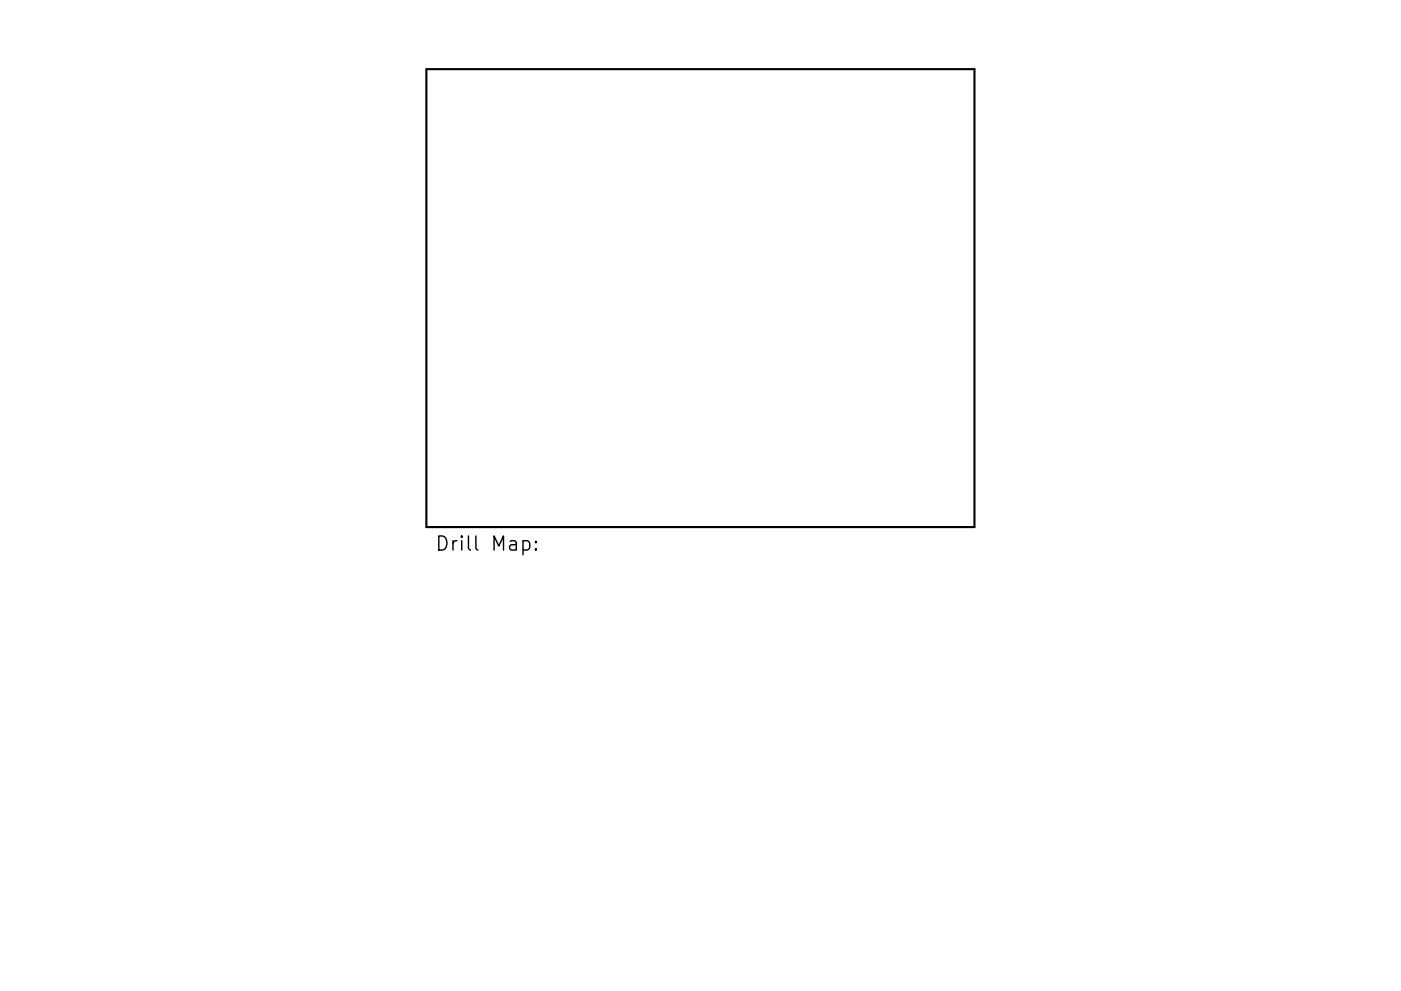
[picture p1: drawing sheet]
<svg xmlns="http://www.w3.org/2000/svg" width="297mm" height="210mm" viewBox="0 0 297 210" stroke-linecap="round" stroke-linejoin="round" font-family="sans-serif">
<defs><g id="words">
<text font-size="4.2" x="92.2" y="116.9">Drill Map:</text>
</g></defs>
<path d="M90.4 14.7h116.2v97.1h-116.2z" fill="none" stroke="#000" stroke-width=".45"/>
<path d="M110.9 114.9l.9-.2 .5 .6v.8l-.3 .5-.2 .1-.9-.1M113.6 116.4l.2 .2-.2 .1-.1-.1 .1-.2v.3M113.6 114.9l.2 .1-.2 .1-.1-.1 .1-.1v.2" fill="none" stroke="#000" stroke-width=".3"/>
<use href="#words"/>
</svg>
